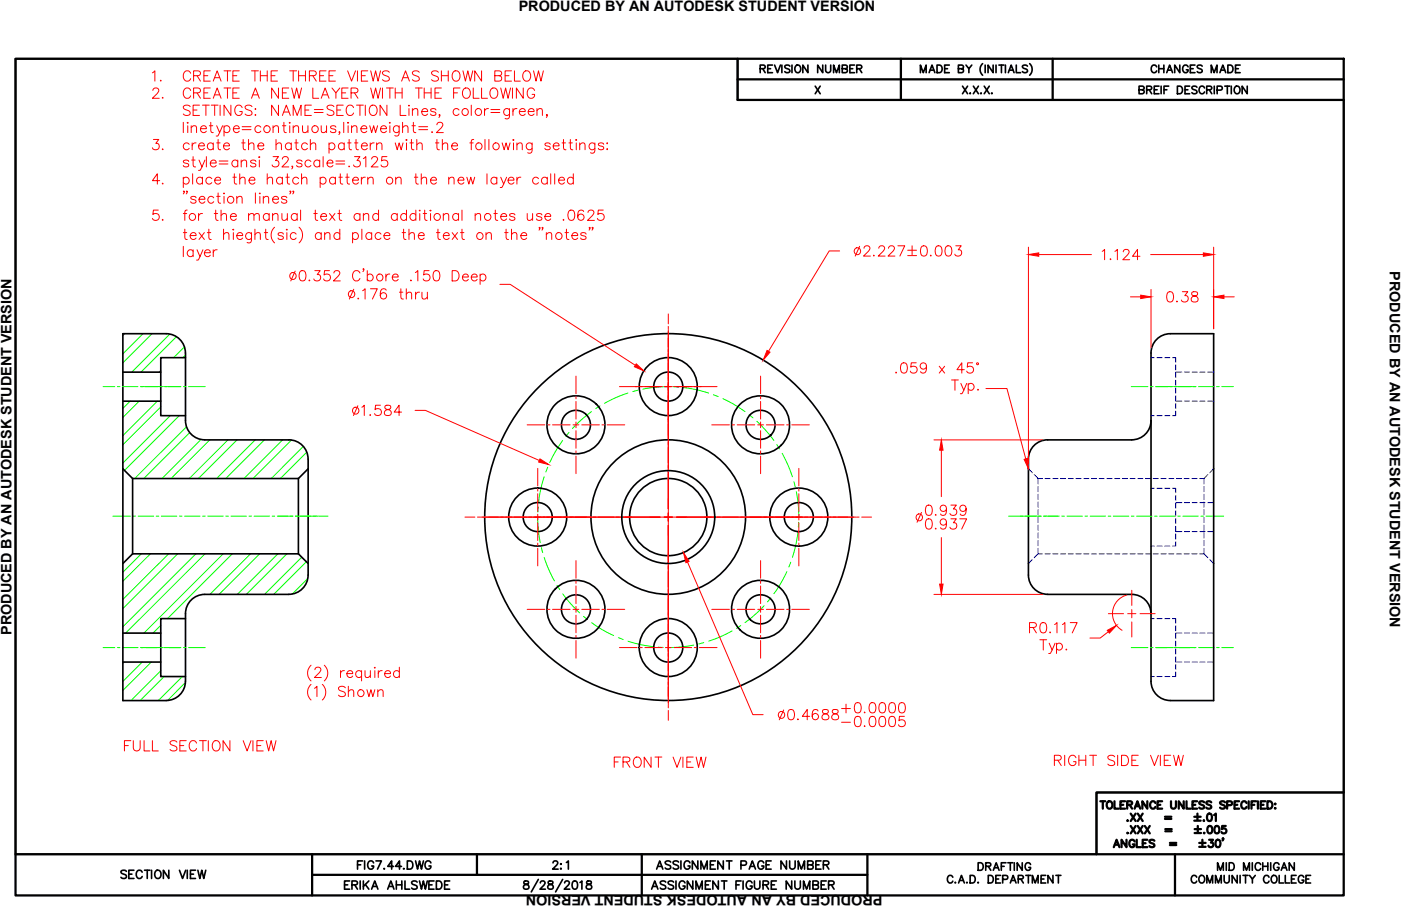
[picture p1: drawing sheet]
<svg xmlns="http://www.w3.org/2000/svg" width="432mm" height="279mm" viewBox="0 0 432 279" stroke-linecap="round" stroke-linejoin="round" font-family="sans-serif">
<defs><g id="words">
<g font-size="6.6" fill="#f00">
<text x="37.4" y="232.8">FULL SECTION VIEW</text>
<text x="188.4" y="237.8">FRONT VIEW</text>
<text x="324.2" y="237.4">RIGHT SIDE VIEW</text>
</g>
<g font-size="5.7">
<text x="233.5" y="23.6">REVISION NUMBER</text>
<text x="353.8" y="23.6">CHANGES MADE</text>
<text x="109.4" y="269.2">FIG7.44.DWG</text>
<text x="169.3" y="269.2">2:1</text>
<text x="201.4" y="269.2">ASSIGNMENT PAGE NUMBER</text>
<text x="36.3" y="272">SECTION VIEW</text>
<text x="105.5" y="275.5">ERIKA AHLSWEDE</text>
<text x="200" y="275.5">ASSIGNMENT FIGURE NUMBER</text>
</g>
<g font-size="5.3">
<text x="350.3" y="30">BREIF DESCRIPTION</text>
<text x="300.6" y="269.5">DRAFTING</text>
<text x="374.3" y="269.5">MID MICHIGAN</text>
<text x="291" y="273.4">C.A.D. DEPARTMENT</text>
<text x="366.2" y="273.4">COMMUNITY COLLEGE</text>
</g>
<g font-size="4.4">
<text x="159.9" y="3.5">PRODUCED BY AN AUTODESK STUDENT VERSION</text>
<text x="428.3" y="83.7" transform="rotate(90 428.3 83.7)">PRODUCED BY AN AUTODESK STUDENT VERSION</text>
<text x="3.5" y="195.8" transform="rotate(-90 3.5 195.8)">PRODUCED BY AN AUTODESK STUDENT VERSION</text>
<text x="272" y="275.9" transform="rotate(180 272 275.9)">PRODUCED BY AN AUTODESK STUDENT VERSION</text>
</g>
</g></defs>
<!-- layer: OBJECT LINES -->
<g fill="none" stroke="#000" stroke-width=".51">
<path d="M4.8 18.1h222.5v12.7h186.8v213.6h-76.2v19h-333.1zM302.9 19.6a2.41 2.41 0 0 0 0 3.6M317.4 19.6a2.46 2.46 0 0 1 0 3.6M251.2 26.6l1.6 2.3M252.8 26.6l-1.6 2.3M283.7 22.4v-2.3l.9 2.3 .9-2.3v2.3M286.4 22.4l.9-2.3 .8 2.3M286.7 21.6h1.1M288.8 20.1h.8a1.25 1.25 0 0 1 .8 1.1 1.25 1.25 0 0 1-.8 1.2h-.8zM291.1 21.2h.9M292.6 20.1h-1.5v2.3h1.5M295.4 21.2l1.3-.1 .2-.4-.2-.5-1.3-.1v2.3h1l.5-.4a.59 .59 0 0 0-.5-.8"/>
<path d="M296.7 26.6l1.5 2.3M297.7 20.1l.9 1.1 .9-1.1M298.2 26.6l-1.5 2.3M298.6 21.2v1.2M299 28.7v.2l.1-.1M300 26.6l1.6 2.3M301.6 26.6l-1.6 2.3M302.3 28.7v.2l.2-.1M303.3 26.6l1.6 2.3M303.6 20.1v2.3M304.9 26.6l-1.6 2.3M305.7 28.7l-.1 .1h.2"/>
<path d="M306.1 20.1v2.3l-1.6-2.3v2.3M307 20.1v2.3M307.9 20.1h1.5M308.7 20.1v2.3M309.9 20.1v2.3M310.8 22.4l.9-2.3 .8 2.3M311.1 21.6h1.1M313.2 20.1v2.3h1.4M316.7 20.4a.89 .89 0 0 0-1.6 .2l.5 .5 .8 .3 .3 .7a1.02 1.02 0 0 1-1.6 0M37.9 114.8h11.7M57.2 110.3h-7.6v17.9h7.6M356.5 104.7a5.9 5.9 0 0 1 4.2-1.8h13.4v113.1h-13.4a5.9 5.9 0 0 1-5.9-5.9v-101.3a5.9 5.9 0 0 1 1.7-4.1z"/>
<path d="M37.9 123.7h11.7M63.1 135.6a5.9 5.9 0 0 1-5.9-5.9v-20.9a5.9 5.9 0 0 0-6-5.9h-13.3v41.7l3 3M63.1 135.7h25.9M89 135.6a5.9 5.9 0 0 1 6 6M322.9 135.6a5.9 5.9 0 0 0-5.9 6M322.9 135.7h25.9M354.8 129.7a5.9 5.9 0 0 1-6 5.9M37.9 144.6v29.2M40.9 147.6h51.1M40.9 147.6v23.2M92 147.6v23.2M95 141.6v3l-3 3"/>
<path d="M95 144.6v29.2M317 141.6v35.7a5.9 5.9 0 0 0 5.9 6h25.9a5.9 5.9 0 0 1 6 5.9M40.9 170.8l-3 3v42.2h13.3a6 6 0 0 0 6-5.9v-20.9a5.9 5.9 0 0 1 5.9-5.9h25.9a5.9 5.9 0 0 0 6-6M40.9 170.8h51.1M92 170.8l3 3v3.6M37.9 195.2h11.7M57.2 190.8h-7.6v17.8h7.6M37.9 204.2h11.7M161.6 271.8a.53 .53 0 0 0 .2 .8 .9 .9 0 0 1 1 .4 .9 .9 0 0 1 0 1.1l-.9 .1a.72 .72 0 0 1-.6-.8 .72 .72 0 0 1 .8-.6l.4-.2a.51 .51 0 0 0 .3-.8zM165.9 271.2l-2.2 3.9M166.5 272.3l.5-.6 .9 .2a.77 .77 0 0 1-.3 1.1l-1.2 1.2h1.7M169.1 271.8a.51 .51 0 0 0 .2 .8 .91 .91 0 0 1 1 .4 .91 .91 0 0 1 0 1.1l-.9 .1a.72 .72 0 0 1-.6-.8 .72 .72 0 0 1 .7-.6l.5-.2a.53 .53 0 0 0 .3-.8z"/>
<path d="M173.4 271.2l-2.2 3.9M174 272.3l.5-.6h.5l.5 .5-.4 .8-1.2 1.2h1.7M176.7 271.8a.82 .82 0 0 1 1.2 .4 1.28 1.28 0 0 1-.8 2 1.58 1.58 0 0 1-.4-2.4zM178.8 272.2l.5-.5v2.5M180.9 271.8a.51 .51 0 0 0 .3 .8 .91 .91 0 0 1 1 .4 .91 .91 0 0 1-.1 1.1l-.8 .1a.72 .72 0 0 1-.7-.8 .72 .72 0 0 1 .8-.6l.5-.2a.53 .53 0 0 0 .2-.8z"/>
<circle cx="206" cy="119.2" r="8.9"/>
<circle cx="206" cy="119.2" r="4.5"/>
<circle cx="177.5" cy="131" r="8.9"/>
<circle cx="177.5" cy="131" r="4.5"/>
<circle cx="234.4" cy="131" r="8.9"/>
<circle cx="234.4" cy="131" r="4.5"/>
<circle cx="165.7" cy="159.5" r="8.9"/>
<circle cx="165.7" cy="159.5" r="4.5"/>
<circle cx="206" cy="159.5" r="56.6"/>
<circle cx="206" cy="159.5" r="23.8"/>
<circle cx="206" cy="159.5" r="14.3"/>
<circle cx="206" cy="159.5" r="11.9"/>
<circle cx="246.2" cy="159.5" r="8.9"/>
<circle cx="246.2" cy="159.5" r="4.5"/>
<circle cx="177.5" cy="187.9" r="4.5"/>
<circle cx="177.5" cy="187.9" r="8.9"/>
<circle cx="206" cy="199.7" r="4.5"/>
<circle cx="206" cy="199.7" r="8.9"/>
<circle cx="234.4" cy="187.9" r="4.5"/>
<circle cx="234.4" cy="187.9" r="8.9"/>
</g>
<!-- layer: CENTERLINE -->
<g fill="none" stroke="#0f0" stroke-width=".31">
<path d="M31.8 119.2h3.6M36.2 119.2h.8M37.8 119.2h4.7M43.3 119.2h6.9M50.5 119.2h5.3M56.5 119.2h.8M58.1 119.2h5.2M206 119.3l-3.3 .1-4.6 .6M207.5 119.3l1.6 .1M210.7 119.5l3.1 .5 4.6 1.2M348.7 119.2h5.1M354.6 119.2h.8"/>
<path d="M356.2 119.2h5.3M361.7 119.2h6.9M369.4 119.2h4.8M375 119.2h.8M376.6 119.2h3.6M173.4 135.8l-2.2 3.4-1.8 3.4M175.4 133.4l-1 1.2M182.3 126.9l-2.9 2.4-3 2.9M184.9 125.2l-1.3 .8M193.5 121.2l-3.3 1.2-3.9 2M196.6 120.4l-1.5 .4M219.9 121.7l1.5 .6"/>
<path d="M222.8 122.9l3 1.6 3.8 2.4M230.9 127.9l1.2 1M233.3 129.9l2.5 2.6 2.7 3.3M239.4 137.1l.9 1.4M241.1 139.8l1.7 3.5 1.4 3.7M34.8 159.2h5.4M41 159.2h.8M42.6 159.2h4.8M48.2 159.2h.8M49.7 159.2h4.8M55.3 159.2h.8M56.9 159.2h4.8"/>
<path d="M62.4 159.2h.8M64 159.2h4.8M69.6 159.2h.8M71.2 159.2h4.7M76.7 159.2h.8M78.3 159.2h4.8M83.9 159.2h.8M85.5 159.2h4.8M91 159.2h7.1M98.2 159.2h2.9M165.7 159.5l.3 4.6 .5 3.2M165.9 156.3l-.1 1.6"/>
<path d="M167.7 147l-1.1 4.2-.6 3.5M168.8 144.1l-.6 1.5M244.7 148.5l.4 1.6M245.4 151.6l.6 4.2 .2 3.7M310.9 159.2h2.8M313.9 159.2h7M321.6 159.2h4.9M327.3 159.2h.8M328.8 159.2h4.8M334.4 159.2h.8M336 159.2h4.8M341.5 159.2h.8"/>
<path d="M343.1 159.2h4.8M348.7 159.2h.8M350.3 159.2h4.7M355.8 159.2h.8M357.4 159.2h4.8M363 159.2h.8M364.6 159.2h4.7M370.1 159.2h.8M371.7 159.2h5.5M166.9 168.9l.4 1.5M167.7 171.9l1.1 2.9 2.1 4.3M242.5 176.3l-1.3 2.6-2.7 4.2"/>
<path d="M243.7 173.4l-.6 1.5M245.9 164.2l-.7 4.4-1 3.3M246.2 161l-.1 1.6M31.8 199.7h3.6M36.2 199.7h.8M37.8 199.7h4.7M43.3 199.7h6.9M50.5 199.7h5.3M56.5 199.7h.8M58.1 199.7h5.2M171.7 180.5l.8 1.3M173.4 183.1l2.1 2.6 3.2 3.3"/>
<path d="M179.9 190.1l1.2 1M182.3 192l3 2 3.8 2M190.6 196.6l1.5 .6M193.5 197.7l3.8 1.1 4 .6M202.8 199.6l1.6 .1M213.8 198.9l-3.7 .6-4.1 .2M216.9 198.2l-1.5 .4M225.6 194.6l-3.1 1.6-4.1 1.5M228.3 192.9l-1.3 .9M235.5 186.8l-2.2 2.2-3.7 3M237.6 184.4l-1 1.2M348.7 199.7h5.1"/>
<path d="M354.6 199.7h.8M356.2 199.7h5.3M361.7 199.7h6.9M369.4 199.7h4.8M375 199.7h.8M376.6 199.7h3.6"/>
</g>
<!-- layer: DIMENSIONS -->
<g fill="none" stroke="#f00" stroke-width=".31">
<path d="M206 96.8v3.1M177.5 116v5.4M190.9 119.2h5.5M197.2 119.2h.8M198.8 119.2h5.4M205.1 119.2h1.8M206 100.6v.9M206 102.2v26.2M207.8 119.2h5.4M214 119.2h.8M215.6 119.2h5.4M234.4 116v5.4"/>
<path d="M162.5 131h5.4M168.7 131h.8M170.3 131h5.4M176.6 131h1.8M177.5 122.2v.8M177.5 123.8v5.4M177.5 130.1v1.8M177.5 132.8v5.4M177.5 139v.8M179.3 131h5.4M185.5 131h.8M187.1 131h5.5"/>
<path d="M206 128.8v6.8M206 136.4v.8M206 138v4.7M219.4 131h5.4M225.6 131h.8M227.2 131h5.4M233.5 131h1.8M234.4 122.2v.8M234.4 123.8v5.4M234.4 130.1v1.8M234.4 132.8v5.4M234.4 139v.8"/>
<path d="M236.2 131h5.4M242.4 131h.8M244 131h5.4M143.3 159.5h3.1M147.2 159.5h.8M148.7 159.5h26.2M165.7 144.4v5.5M165.7 150.7v.7M165.7 152.3v5.4M165.7 158.6v1.8M175.3 159.5h6.8M177.5 140.6v5.5"/>
<path d="M182.9 159.5h.8M184.5 159.5h4.7M190 159.5h.8M191.6 159.5h28.7M206 143.5v.8M206 145.1v28.7M221.1 159.5h.8M222.7 159.5h4.8M228.3 159.5h.8M229.8 159.5h6.8M234.4 140.6v5.5M237 159.5h26.2"/>
<path d="M246.2 144.4v5.5M246.2 150.7v.7M246.2 152.3v5.4M246.2 158.6v1.8M264 159.5h.8M265.6 159.5h3M165.7 161.3v5.4M165.7 167.5v.8M165.7 169.1v5.4M177.5 172.9v5.4M177.5 179.1v.8M206 174.6v.8"/>
<path d="M206 176.2v4.8M211.9 173.3l20.1 47.1h3.2M234.4 172.9v5.4M234.4 179.1v.8M246.2 161.3v5.4M246.2 167.5v.8M246.2 169.1v5.4M162.5 187.9h5.4M168.7 187.9h.8M170.3 187.9h5.4M176.6 187.9h1.8M177.5 180.7v5.4"/>
<path d="M177.5 187v1.8M177.5 189.7v5.5M177.5 195.9v.8M177.5 197.5v5.5M179.3 187.9h5.4M185.5 187.9h.8M187.1 187.9h5.5M190.9 199.7h5.5M197.2 199.7h.8M198.8 199.7h5.4M205.1 199.7h1.8M206 181.8v.8"/>
<path d="M206 183.4v6.7M206 190.5v26.2M207.8 199.7h5.4M214 199.7h.8M215.6 199.7h5.4M219.4 187.9h5.4M225.6 187.9h.8M227.2 187.9h5.4M233.5 187.9h1.8M234.4 180.7v5.4M234.4 187v1.8M234.4 189.7v5.5"/>
<path d="M234.4 195.9v.8M234.4 197.5v5.5M236.2 187.9h5.4M242.4 187.9h.8M244 187.9h5.4M206 217.5v.8M206 219.1v3M241.5 218.9l-1.3 3.1M243.2 218.9a1.02 1.02 0 0 1 1.5 .5 2.5 2.5 0 0 1-.3 2.4 1.03 1.03 0 0 1-1.5-.4 2.71 2.71 0 0 1 .3-2.5zM252.1 219.3a.92 .92 0 0 0-1.3-.4 2.51 2.51 0 0 0 0 2.9 .99 .99 0 0 0 1.4-.4 .99 .99 0 0 0-.7-1.4 .99 .99 0 0 0-1.2 .9M253.6 218.9a.64 .64 0 0 0 .3 1.1 1.35 1.35 0 0 1 1.6 1.4 1.11 1.11 0 0 1-1.3 .6 1.11 1.11 0 0 1-.9-1.1 1.86 1.86 0 0 1 1.8-1l.2-.6a1.17 1.17 0 0 0-1.7-.4zM256.7 218.9a.64 .64 0 0 0 .3 1.1 1.32 1.32 0 0 1 1.5 1.4 1.11 1.11 0 0 1-1.3 .6 1.11 1.11 0 0 1-.9-1.1 1.94 1.94 0 0 1 1.9-1l.1-.6a1.17 1.17 0 0 0-1.6-.4z"/>
<path d="M259.4 218.5h2.7M260.8 217.1v2.8M263.8 216.8a1.04 1.04 0 0 1 1.5 .5 2.66 2.66 0 0 1-.3 2.4 1.05 1.05 0 0 1-1.5-.4 2.71 2.71 0 0 1 .3-2.5zM266.5 219.6l-.2 .1h.3M268.3 216.8a1.02 1.02 0 0 1 1.5 .5 2.66 2.66 0 0 1-.3 2.4 1.05 1.05 0 0 1-1.5-.4 2.63 2.63 0 0 1 .3-2.5zM271.3 216.8a1.02 1.02 0 0 1 1.5 .5 2.66 2.66 0 0 1-.3 2.4 1.05 1.05 0 0 1-1.5-.4 2.63 2.63 0 0 1 .3-2.5zM274.3 216.8a1.04 1.04 0 0 1 1.6 .5 2.66 2.66 0 0 1-.3 2.4 1.05 1.05 0 0 1-1.6-.4 2.71 2.71 0 0 1 .3-2.5zM277.4 216.8a1.04 1.04 0 0 1 1.5 .5 2.58 2.58 0 0 1-.3 2.4 1.04 1.04 0 0 1-1.5-.4 2.71 2.71 0 0 1 .3-2.5zM245.9 221.7l-.1 .1h.3M249.6 220.9h-2.3l1.5-2.1v3.2M259.4 222.7h2.7M263.8 221.1a1.04 1.04 0 0 1 1.5 .4 2.66 2.66 0 0 1-.3 2.4 1.05 1.05 0 0 1-1.5-.4 2.71 2.71 0 0 1 .3-2.4z"/>
<path d="M266.5 223.8l-.2 .1h.3M268.3 221.1a1.02 1.02 0 0 1 1.5 .4 2.66 2.66 0 0 1-.3 2.4 1.05 1.05 0 0 1-1.5-.4 2.63 2.63 0 0 1 .3-2.4zM271.3 221.1a1.02 1.02 0 0 1 1.5 .4 2.66 2.66 0 0 1-.3 2.4 1.05 1.05 0 0 1-1.5-.4 2.63 2.63 0 0 1 .3-2.4zM274.3 221.1a1.04 1.04 0 0 1 1.6 .4 2.66 2.66 0 0 1-.3 2.4 1.05 1.05 0 0 1-1.6-.4 2.71 2.71 0 0 1 .3-2.4zM278.7 220.9h-1.5l-.1 1.4a1.12 1.12 0 0 1 1.7 0 1.12 1.12 0 0 1-.2 1.6 1.12 1.12 0 0 1-1.7-.4"/>
<circle cx="240.9" cy="220.4" r="1.05"/>
</g>
<!-- layer: HIDDEN -->
<g fill="none" stroke="#00f" stroke-width=".31">
<path d="M354.8 110.3h1M356.6 110.3h1.6M359 110.3h1.6M361.4 110.3h1v1.4M362.4 112.5v1.6M362.4 114.9v1.6M362.4 117.3v1.6M362.4 119.6v1.6M362.4 114.8h1.9M365 114.8h1.6M367.4 114.8h1.6M369.8 114.8h1.6"/>
<path d="M372.2 114.8h1.9M354.8 128.2h1M356.6 128.2h1.6M359 128.2h1.6M362.4 126.8v1.4h-1M362.4 122v1.6M362.4 124.4v1.6M362.4 123.7h1.9M365 123.7h1.6M367.4 123.7h1.6M369.8 123.7h1.6M372.2 123.7h1.9"/>
<path d="M317 144.6l1.2 1.2M318.7 146.3l1.3 1.3M320 147.6h1.3M320 147.6v1.6M320 150.1v1.5M320 152.4v1.6M320 154.8v1.6M320 157.2v1.6M320 159.6v1.6M322.1 147.6h1.6M324.5 147.6h1.6M326.9 147.6h1.5"/>
<path d="M329.2 147.6h1.6M331.6 147.6h1.6M334 147.6h1.6M336.4 147.6h1.6M338.8 147.6h1.6M341.1 147.6h1.6M343.5 147.6h1.6M345.9 147.6h1.6M348.3 147.6h1.6M350.7 147.6h1.6M353.1 147.6h1.5M354.8 150.6h1"/>
<path d="M355.4 147.6h1.6M356.6 150.6h1.6M357.8 147.6h1.6M359 150.6h1.6M360.2 147.6h1.6M361.4 150.6h1v1.4M362.4 152.8v1.5M362.4 155.1v1.6M362.4 157.5v1.6M362.4 159.9v1.6M362.4 155h1.9M362.6 147.6h1.6"/>
<path d="M365 147.6h1.5M365 155h1.6M367.3 147.6h1.6M367.4 155h1.6M369.7 147.6h1.4M369.8 155h1.6M371.1 147.6v1.6M371.1 150.1v1.5M371.1 152.4v1.6M371.1 154.8v1.6M371.1 157.2v1.6M371.1 159.6v1.6"/>
<path d="M372.2 155h1.9M372.3 146.3l-1.2 1.3M374.1 144.6l-1.2 1.2M318.2 172.6l-1.2 1.2M320 170.8h1.3M320 170.8l-1.3 1.2M320 161.9v1.6M320 164.3v1.6M320 166.7v1.6M320 169.1v1.7M322.1 170.8h1.6M324.5 170.8h1.6"/>
<path d="M326.9 170.8h1.5M329.2 170.8h1.6M331.6 170.8h1.6M334 170.8h1.6M336.4 170.8h1.6M338.8 170.8h1.6M341.1 170.8h1.6M343.5 170.8h1.6M345.9 170.8h1.6M348.3 170.8h1.6M350.7 170.8h1.6M353.1 170.8h1.5"/>
<path d="M354.8 168.4h1M355.4 170.8h1.6M356.6 168.4h1.6M357.8 170.8h1.6M359 168.4h1.6M360.2 170.8h1.6M362.4 167v1.4h-1M362.4 162.3v1.6M362.4 164.7v1.5M362.4 163.9h1.9M362.6 170.8h1.6M365 170.8h1.5"/>
<path d="M365 163.9h1.6M367.3 170.8h1.6M367.4 163.9h1.6M369.7 170.8h1.4M369.8 163.9h1.6M371.1 170.8l1.2 1.2M371.1 161.9v1.6M371.1 164.3v1.6M371.1 166.7v1.6M371.1 169.1v1.7M372.2 163.9h1.9M372.9 172.6l1.2 1.2"/>
<path d="M354.8 190.8h1M356.6 190.8h1.6M359 190.8h1.6M361.4 190.8h1v1.4M362.4 193v1.5M362.4 195.3v1.6M362.4 197.7v1.6M362.4 195.2h1.9M365 195.2h1.6M367.4 195.2h1.6M369.8 195.2h1.6M372.2 195.2h1.9"/>
<path d="M354.8 208.6h1M356.6 208.6h1.6M359 208.6h1.6M362.4 207.2v1.4h-1M362.4 200.1v1.6M362.4 202.5v1.6M362.4 204.9v1.6M362.4 204.2h1.9M365 204.2h1.6M367.4 204.2h1.6M369.8 204.2h1.6M372.2 204.2h1.9"/>
</g>
<!-- layer: SECTION LINES -->
<g fill="none" stroke="#0f0" stroke-width=".31">
<path d="M38.5 102.9l-.6 .6M44.1 102.9l-6.2 6.2M46.9 102.9l-9 9M49.6 114.3l-.6 .5M52.4 103l-11.8 11.8M54.4 103.8l-11 11M56.9 107l-3.4 3.3M57.2 109.5l-.9 .8M40.1 123.7l-2.2 2.2M42.9 123.7l-5 5.1M48.5 123.7l-10.6 10.7M49.6 125.5l-11.7 11.7"/>
<path d="M52.5 128.2l-14.6 14.6M55.3 128.2l-16.9 16.9M57.5 131.6l-16 16M58.5 133.4l-14.2 14.2M62 135.5l-12.1 12.1M64.6 135.7l-11.9 11.9M70.3 135.7l-12 11.9M73.1 135.7l-11.9 11.9M78.7 135.7l-11.9 11.9M81.5 135.7l-11.9 11.9M87.1 135.7l-11.9 11.9M89.9 135.7l-11.9 11.9"/>
<path d="M93.5 137.7l-9.9 9.9M94.6 139.4l-8.2 8.2M43.5 170.8l-5.6 5.7M46.4 170.8l-8.5 8.5M52 170.8l-14.1 14.1M54.8 170.8l-16.9 16.9M60.4 170.8l-22.5 22.5M63.2 170.8l-24.5 24.4M68.8 170.8l-24.5 24.4M71.6 170.8l-20 20M77.2 170.8l-12.5 12.5M80 170.8l-12.5 12.5"/>
<path d="M85.6 170.8l-12.5 12.5M88.4 170.8l-12.5 12.5M93 171.8l-11.5 11.5M94.4 173.2l-10.1 10.1M94.9 178.4l-4.9 4.8M49.6 192.8l-2.4 2.4M38.2 204.2l-.3 .3M43.8 204.2l-5.9 5.9M46.6 204.2l-8.7 8.7M49.6 206.9l-9.2 9.1M50.6 208.6l-7.4 7.4M56.2 208.6l-7.4 7.4"/>
<path d="M57.2 210.5l-5.6 5.5"/>
</g>
<!-- layer: NOTES -->
<g fill="none" stroke="#f00" stroke-width=".31">
<path d="M47 22.5l.7-.7v3.2M47.1 27.9l.2-.5 .4-.3h.6l.5 .3a1.02 1.02 0 0 1-.3 1.4l-1.5 1.5h2.1M49.6 24.7v.3l.1-.1M50.1 30v.3l.2-.1M56.5 37.7v3.2M57.7 37.9h.3zM57.9 38.8v2.1M58.6 32.9a1.2 1.2 0 0 0-1.1-.5 1.2 1.2 0 0 0-1 .8l.3 .4 1.2 .5a.77 .77 0 0 1 .6 .6 .77 .77 0 0 1-.3 .8 1.49 1.49 0 0 1-1.8-.3M58.8 22.6a1.16 1.16 0 0 0-1.4-.8 1.16 1.16 0 0 0-.9 1.3 1.4 1.4 0 0 0 .3 1.5 1.4 1.4 0 0 0 1.5 .3l.5-.6M58.8 27.9a1.16 1.16 0 0 0-1.4-.8 1.16 1.16 0 0 0-.9 1.2 1.4 1.4 0 0 0 .3 1.6 1.4 1.4 0 0 0 1.5 .3l.5-.7M58.9 39.4l.8-.6 .7 .1 .2 2M58.9 38.8v2.1"/>
<path d="M59.5 33.9h1.2M59.7 23.3l1.8-.1a.74 .74 0 0 0 0-1.2l-1.8-.2v3.2M59.7 28.6l1.8-.1a.74 .74 0 0 0 0-1.2l-1.8-.2v3.2M60.7 23.3l1.1 1.7M60.7 28.6l1.1 1.7M61.5 32.4h-2v3.2h2M61.8 39.7h1.8a.98 .98 0 0 0-1.4-.8 .98 .98 0 0 0-.3 1.5 .98 .98 0 0 0 1.7 0M62.4 32.4h2.1M62.8 23.3h1.3M62.8 28.6h1.3M63.5 32.4v3.2M64.5 38.8h1.1"/>
<path d="M64.8 21.8h-2v3.2h2M64.8 27.1h-2v3.2h2M65 37.7v2.6l.1 .4 .6 .2M65.1 32.4h2.1M65.7 25l1.2-3.2 1.2 3.2M65.7 30.3l1.2-3.2 1.2 3.2M66.2 24h1.5M66.2 29.3h1.5M66.2 32.4v3.2M66.8 38.8l.9 2.1 .9-2.1M67.8 32.4v3.2M69 39.2a1.02 1.02 0 0 1 1.5-.1 1.02 1.02 0 0 1 0 1.5 1.02 1.02 0 0 1-1.5-.2"/>
<path d="M69 21.8h2.2M69 27.1h2.2M69 38.8v3.2M70.1 21.8v3.2M70.1 27.1v3.2M71.2 32.4v3.2l-2.2-3.2v3.2M71.8 23.3h1.2M71.8 28.6h1.2M71.9 39.7h1.8a.98 .98 0 0 0-1.3-.8 .98 .98 0 0 0-.3 1.5 .98 .98 0 0 0 1.6 0M73.7 21.8h-1.9v3.2h1.9M73.7 27.1h-1.9v3.2h1.9M74.6 33.2a1.16 1.16 0 0 0-1.3-.8 1.16 1.16 0 0 0-.9 1.2 1.4 1.4 0 0 0 .3 1.5 1.4 1.4 0 0 0 1.5 .4l.4-.7v-.4h-.7"/>
<path d="M74.6 39.1h2.8M74.6 40h2.8M77.5 30.3l1.2-3.2 1.2 3.2M77.5 21.8h2.1M77.7 32.9a1.2 1.2 0 0 0-1.2-.5 1.2 1.2 0 0 0-1 .8l.4 .4 1.2 .5a.77 .77 0 0 1 .5 .6 .77 .77 0 0 1-.2 .8 1.49 1.49 0 0 1-1.9-.3M78 29.3h1.5M78.6 21.8v3.2M78.7 33.5v.3zM78.7 35.3v.3zM80.2 23.3h2.2M80.2 21.8v3.2M80.4 39.2a1.02 1.02 0 0 0-1.5-.1 1.02 1.02 0 0 0 0 1.5 1.02 1.02 0 0 0 1.5-.2"/>
<path d="M82.4 21.8v3.2M83.6 23.3h1.2M84.2 39.4l.7-.6 .8 .1 .1 2M84.2 38.8v2.1M85.5 21.8h-1.9v3.2h1.9M85.8 27.1v3.2l-2.1-3.2v3.2M85.8 32.4v3.2l-2.1-3.2v3.2M87 35.6l1.2-3.2 1.3 3.2M87 28.6h1.2M87 38.8h1.1M87.5 37.7v2.6l.2 .4 .5 .2M87.5 34.5h1.5"/>
<path d="M89 27.1h-2v3.2h2M89.2 37.9h.3zM89.3 21.8h2.1M89.3 38.8v2.1M89.9 27.1l.8 3.2 .7-3.2 .8 3.2 .7-3.2M90.4 35.6v-3.2l1.2 3.2 1.2-3.2v3.2M90.4 39.4l.7-.6 .8 .1 .1 2M90.4 21.8v3.2M90.4 38.8v2.1M92 23.3h2.1M92 21.8v3.2M93.2 38.8l.2 1.9 .7 .2 .8-.6"/>
<path d="M94 33.9h1.2M94.1 21.8v3.2M94.9 38.8v2.1M95.4 23.3l1.8-.1a.74 .74 0 0 0 0-1.2l-1.8-.2v3.2M96 32.4h-2v3.2h2M96.4 27.1v3.2h1.8M96.4 23.3l1.1 1.7M96.9 33.8h2.7M96.9 34.7h2.7M98.5 23.3h1.2M99 30.3l1.2-3.2 1.2 3.2M99 38.8l.1 1.9 .8 .2 .7-.6"/>
<path d="M99.4 29.3h1.5M100.5 21.8h-2v3.2h2M100.6 38.8v2.1M101.4 23.3h1.2M102.3 27.1l1.2 1.5 1.2-1.5M102.9 32.9a1.2 1.2 0 0 0-1.1-.5 1.2 1.2 0 0 0-1 .8l.3 .4 1.2 .5a.77 .77 0 0 1 .6 .6 .77 .77 0 0 1-.3 .8 1.49 1.49 0 0 1-1.8-.3M103.4 21.8h-2v3.2h2M103.5 39.2a.98 .98 0 0 0-1.6 0l.1 .3 1.4 .5 .1 .4a.98 .98 0 0 1-1.6 0M103.5 28.6v1.7M103.8 33.9h1.2M105.3 28.6h1.3M105.8 32.4h-2v3.2h2"/>
<path d="M105.9 37.7v3.2M107.1 21.8l1.3 3.2 1.2-3.2M107.3 27.1h-2v3.2h2M107.3 37.7l.2 .2-.2 .1zM107.3 38.8v2.1M108.2 28.6l1.8-.1a.74 .74 0 0 0 0-1.2l-1.8-.2v3.2M108.4 39.4l.7-.6 .8 .1 .1 2M108.4 38.8v2.1M109 33.2a1.16 1.16 0 0 0-1.4-.8 1.16 1.16 0 0 0-.9 1.2 1.39 1.39 0 0 0 .3 1.6 1.39 1.39 0 0 0 1.5 .3l.5-.7M109.3 28.6l1 1.7M109.9 32.4h2.1M110.2 21.8v3.2"/>
<path d="M110.9 32.4v3.2M111.2 39.7h1.9a.98 .98 0 0 0-1.4-.8 .98 .98 0 0 0-.3 1.5 .98 .98 0 0 0 1.7 0M111.4 23.3h1.2M112.6 32.4v3.2M113.3 21.8h-1.9v3.2h1.9M114 38.8l.6 2.1 .6-2.1 .6 2.1 .6-2.1M114.1 32.9a1.18 1.18 0 0 1 1.4-.4 1.18 1.18 0 0 1 .7 1.1 1.39 1.39 0 0 1-.3 1.6 1.39 1.39 0 0 1-1.5 .3 2.01 2.01 0 0 1-.3-2.6zM114.3 21.8l.7 3.2 .8-3.2 .7 3.2 .8-3.2M114.3 27.1l.7 3.2 .8-3.2 .7 3.2 .8-3.2M117.3 39.7h1.8a.98 .98 0 0 0-1.4-.8 .98 .98 0 0 0-.3 1.5 .98 .98 0 0 0 1.7 0M117.9 27.1v3.2M119.1 27.1h2.1"/>
<path d="M119.3 32.4v3.2l-2.2-3.2v3.2M120 22.3a1.2 1.2 0 0 0-1.2-.5 1.2 1.2 0 0 0-.9 .8l.3 .5 1.2 .4a.77 .77 0 0 1 .6 .6 .77 .77 0 0 1-.3 .8 1.49 1.49 0 0 1-1.8-.3M120 37.9h.3zM120.2 27.1v3.2M120.2 38.8v2.1M121.8 28.6h2.1M121.8 27.1v3.2M123 38.8l-.1 2.9a.86 .86 0 0 1-1.2 .1M123 39.2a1.01 1.01 0 0 0-1.5-.1 1.01 1.01 0 0 0 0 1.5 1.01 1.01 0 0 0 1.5-.2M123.3 32.4v3.2h1.8M123.8 25l1.2-3.2 1.2 3.2M123.9 27.1v3.2"/>
<path d="M124.1 39.4l.7-.6 .8 .1 .2 2M124.1 37.7v3.2M124.2 24h1.6M126 32.4v.3zM126 33.5v2.1M127 38.8h1M127.1 34.1l.8-.6 .7 .1 .2 2M127.1 33.5v2.1M127.4 37.7v2.6l.2 .4 .6 .2M128 27.1h2.1M129.1 27.1v3.2M129.1 39.1h2.7"/>
<path d="M129.1 40h2.7M129.2 22.3a1.2 1.2 0 0 0-1.1-.5 1.2 1.2 0 0 0-1 .8l.3 .5 1.2 .4a.77 .77 0 0 1 .6 .6 .77 .77 0 0 1-.3 .8 1.49 1.49 0 0 1-1.8-.3M130 34.4h1.8a.98 .98 0 0 0-1.4-.8 .98 .98 0 0 0-.3 1.6 .98 .98 0 0 0 1.7 0M130.7 28.6h2.2M130.7 27.1v3.2M132.9 27.1v3.2M134.1 28.6h1.2M134.4 33.9a.98 .98 0 0 0-1.7 0l.2 .3 1.3 .5 .2 .5a.98 .98 0 0 1-1.7 0M134.7 38.5l.1-.5a1.02 1.02 0 0 1 1.5 0 1.02 1.02 0 0 1-.3 1.4l-1.5 1.5h2.1M135.1 22.3a1.19 1.19 0 0 0-1.1-.5 1.19 1.19 0 0 0-1 .8l.3 .5 1.2 .4a.76 .76 0 0 1 .6 .6 .76 .76 0 0 1-.3 .8 1.45 1.45 0 0 1-1.8-.3M135.6 35.5h-.3h.3l-.3 .7M136 27.1h-1.9v3.2h1.9"/>
<path d="M136 23.3h2.2M136 21.8v3.2M138.2 21.8v3.2M139.7 22.3a1.18 1.18 0 0 1 1.3-.4 1.18 1.18 0 0 1 .8 1.2 1.39 1.39 0 0 1-.3 1.5 1.39 1.39 0 0 1-1.5 .3 2.01 2.01 0 0 1-.3-2.6zM139.8 28.6h1.2M141.5 33.9a1.02 1.02 0 0 0-1.5-.1 1.02 1.02 0 0 0 0 1.5 1.02 1.02 0 0 0 1.5-.1M141.8 27.1h-2v3.2M142.7 21.8l.7 3.2 .8-3.2 .7 3.2 .8-3.2M142.8 27.6a1.18 1.18 0 0 1 1.4-.4 1.18 1.18 0 0 1 .7 1.1 1.39 1.39 0 0 1-.2 1.6 1.39 1.39 0 0 1-1.6 .3 2.01 2.01 0 0 1-.3-2.6zM145.2 32.4v3.2M145.9 27.1v3.2h1.8M148.4 21.8v3.2l-2.1-3.2v3.2"/>
<path d="M148.4 27.1v3.2h1.8M149.3 33.5v2.1M150.5 33.5a1.03 1.03 0 0 0-1.2 .9M151.3 27.6a1.18 1.18 0 0 1 1.3-.4 1.18 1.18 0 0 1 .8 1.1 1.39 1.39 0 0 1-.3 1.6 1.39 1.39 0 0 1-1.5 .3 2.01 2.01 0 0 1-.3-2.6zM151.3 33.8h2.7M151.3 34.7h2.7M152.5 23.3l1.8-.1a.74 .74 0 0 0 0-1.2l-1.8-.2v3.2l1.8-.1a.85 .85 0 0 0 .3-1 .85 .85 0 0 0-.7-.6M154.3 27.1l.8 3.2 .7-3.2 .8 3.2 .8-3.2M155.7 23.3h1.2M157 33.5l-.1 2.9a.86 .86 0 0 1-1.2 .1M157 33.9a1.01 1.01 0 0 0-1.4-.1 1.01 1.01 0 0 0 0 1.5 1.01 1.01 0 0 0 1.4-.1M157.6 21.8h-1.9v3.2h1.9"/>
<path d="M157.9 27.1v3.2M158.1 33.5v2.1M158.6 21.8v3.2h1.8M159.3 33.5a1.04 1.04 0 0 0-1.2 .9M160.1 34.4h1.8a.98 .98 0 0 0-1.4-.8 .98 .98 0 0 0-.3 1.6 .98 .98 0 0 0 1.7 0M161.3 27.1v3.2l-2.1-3.2v3.2M161.4 22.3a1.18 1.18 0 0 1 1.4-.4 1.18 1.18 0 0 1 .8 1.2 1.4 1.4 0 0 1-.4 1.5 1.4 1.4 0 0 1-1.5 .3 1.95 1.95 0 0 1-.3-2.6zM162.8 34.4h1.8a.98 .98 0 0 0-1.4-.8 .98 .98 0 0 0-.3 1.6 .98 .98 0 0 0 1.7 0M164.4 21.8l.8 3.2 .8-3.2 .7 3.2 .8-3.2M164.8 27.9a1.16 1.16 0 0 0-1.4-.8 1.16 1.16 0 0 0-.9 1.2 1.38 1.38 0 0 0 .3 1.6 1.38 1.38 0 0 0 1.5 .3l.5-.7v-.4h-.8M165.5 34.1l.8-.6 .7 .1 .2 2M165.5 33.5v2.1"/>
<path d="M168.7 35.5h-.3h.3l-.3 .7M47.3 43h1.6l-.9 1.2a1.06 1.06 0 0 1 1 1.5 1.06 1.06 0 0 1-1.7 .3l-.3-.4M49.2 55.7h-2.2l1.5-2.1v3.2M50.1 45.9v.3l.2-.2M50.1 56.5v.3l.2-.2M56.5 55.1a1.02 1.02 0 0 1 1.5-.1 1.02 1.02 0 0 1 0 1.5 1.02 1.02 0 0 1-1.5-.2M56.5 54.7v3.1M56.8 59h-.3h.3l-.3 .8M57.7 59h-.3h.3l-.3 .8M58.2 49.8a.98 .98 0 0 0-1.7 0l.1 .3 1.4 .5 .2 .4a.98 .98 0 0 1-1.7 0M58.3 44.5a1.02 1.02 0 0 0-1.5-.1 1.02 1.02 0 0 0 0 1.5 1.02 1.02 0 0 0 1.5-.2M59.1 49.4h1"/>
<path d="M59.2 44.1v2.1M59.4 53.6v3.2M59.5 48.3v2.6l.2 .4 .6 .2M60.4 44.1a1.01 1.01 0 0 0-1.2 .9M61.2 45h1.8a.98 .98 0 0 0-1.4-.8 .98 .98 0 0 0-.3 1.5 .96 .96 0 0 0 1.7 0M61.3 49.4l1 2.1 .9-2.1M62.3 51.5l-.5 .9-.6 .1M62.4 55.1a1.02 1.02 0 0 0-1.5-.1 1.02 1.02 0 0 0 0 1.5 1.02 1.02 0 0 0 1.5-.2M62.4 54.7v2.1M63.6 48.3v3.2M64.8 50.3h1.8a.98 .98 0 0 0-1.4-.9 .98 .98 0 0 0-.2 1.6 .98 .98 0 0 0 1.6 0M65.3 55.1a1.02 1.02 0 0 0-1.5-.1 1.02 1.02 0 0 0 0 1.5 1.02 1.02 0 0 0 1.5-.2"/>
<path d="M65.7 44.5a1.02 1.02 0 0 0-1.5-.1 1.02 1.02 0 0 0 0 1.5 1.02 1.02 0 0 0 1.5-.2M65.7 44.1v2.1M66.2 55.6h1.8a.98 .98 0 0 0-1.4-.9 .98 .98 0 0 0-.3 1.6 .96 .96 0 0 0 1.7 0M66.8 44.1h1M67.2 43v2.6l.2 .4 .6 .2M67.2 59.5v2.6l.2 .4 .6 .2M67.5 49.7h2.8M67.5 50.6h2.8M67.7 40.9l-.6 1.1h-.5M68.9 45h1.8a.98 .98 0 0 0-1.4-.8 .98 .98 0 0 0-.3 1.5 .98 .98 0 0 0 1.7 0M68.9 59.6h.3zM71.8 54.7h1"/>
<path d="M72.2 53.6v2.6l.2 .4 .6 .2M73.3 49.8a1.02 1.02 0 0 0-1.5-.1 1.02 1.02 0 0 0 0 1.5 1.02 1.02 0 0 0 1.5-.2M73.3 49.4v2.1M73.9 55.3l.7-.6 .8 .1 .1 2M73.9 53.6v3.2M74.3 50l.8-.6 .8 .1 .1 2M74.3 49.4v2.1M74.5 44.1h1M75 43v2.6l.1 .4 .6 .2M76.6 44.7l.8-.6 .7 .1 .2 2M76.6 43v3.2M76.8 55.6h1.8a.98 .98 0 0 0-1.4-.9 .98 .98 0 0 0-.3 1.6 .96 .96 0 0 0 1.7 0"/>
<path d="M78.7 59.5v3.2M78.9 49.8a.96 .96 0 0 0-1.7 0 1.65 1.65 0 0 0 1.5 .8l.2 .4a.96 .96 0 0 1-1.7 0M79.5 45h1.8a.98 .98 0 0 0-1.4-.8 .98 .98 0 0 0-.3 1.5 .98 .98 0 0 0 1.7 0M79.9 48.3l.2 .2-.2 .1zM79.9 59.6h.3zM79.9 49.4v2.1M82.4 55.3l.7-.6 .8 .1 .1 2M82.4 53.6v3.2M84.2 48.3h1.6l-.9 1.2a1.07 1.07 0 0 1 1 1.5 1.07 1.07 0 0 1-1.7 .3l-.3-.4M85.1 44.7l.7-.6 .8 .1 .1 2M85.1 43v3.2M87 49.1l.2-.5a1.02 1.02 0 0 1 1.5 0 1.02 1.02 0 0 1-.3 1.4l-1.5 1.5h2.1"/>
<path d="M87 55.1a1.02 1.02 0 0 0-1.5-.1 1.02 1.02 0 0 0 0 1.5 1.02 1.02 0 0 0 1.5-.2M87 54.7v2.1M88.1 54.7h1.1M88.6 53.6v2.6l.1 .4 .6 .2M89.6 59h-.3h.3l-.3 .8M89.8 44.5a1.02 1.02 0 0 0-1.5-.1 1.02 1.02 0 0 0 0 1.5 1.02 1.02 0 0 0 1.5-.2M89.8 44.1v2.1M90.2 51.3h-.3h.3l-.3 .8M90.5 59h-.3h.3l-.3 .8M90.8 44.1h1.1M91.3 43v2.6l.1 .4 .6 .2M92 55.1a1.02 1.02 0 0 0-1.5-.1 1.02 1.02 0 0 0 0 1.5 1.02 1.02 0 0 0 1.5-.2"/>
<path d="M92.9 55.3l.8-.6 .7 .1 .2 2M92.9 53.6v3.2M93.1 49.8a.98 .98 0 0 0-1.7 0l.2 .3 1.3 .5 .2 .4a.98 .98 0 0 1-1.7 0M94.8 44.5a1.02 1.02 0 0 0-1.5-.1 1.02 1.02 0 0 0 0 1.5 1.02 1.02 0 0 0 1.5-.2M95.7 44.7l.7-.6 .8 .1 .1 2M95.7 43v3.2M95.8 49.8a1.02 1.02 0 0 0-1.5-.1 1.02 1.02 0 0 0 0 1.5 1.02 1.02 0 0 0 1.5-.2M98.5 49.8a1.02 1.02 0 0 0-1.5-.1 1.02 1.02 0 0 0 0 1.5 1.02 1.02 0 0 0 1.5-.2M98.5 49.4v2.1M98.7 55.1a1.02 1.02 0 0 1 1.5-.1 1.02 1.02 0 0 1 0 1.5 1.02 1.02 0 0 1-1.5-.2M98.7 54.7v3.1M99.6 48.3v3.2"/>
<path d="M100.8 50.3h1.8a.98 .98 0 0 0-1.4-.9 .98 .98 0 0 0-.3 1.6 .98 .98 0 0 0 1.7 0M101.4 44.5a1.02 1.02 0 0 1 1.5-.1 1.02 1.02 0 0 1 0 1.5 1.02 1.02 0 0 1-1.5-.2M101.4 44.1v3.1M103.4 55.1a1.02 1.02 0 0 0-1.5-.1 1.02 1.02 0 0 0 0 1.5 1.02 1.02 0 0 0 1.5-.2M103.4 54.7v2.1M103.5 49.7h2.7M103.5 50.6h2.7M104.4 54.7h1.1M104.7 40.7h-.3h.3l-.3 .8M104.9 53.6v2.6l.1 .4 .6 .2M106.1 44.5a1.01 1.01 0 0 0-1.5-.1 1.01 1.01 0 0 0 0 1.5 1.01 1.01 0 0 0 1.5-.2M106.1 44.1v2.1"/>
<path d="M106.6 54.7h1M107 53.6v2.6l.1 .4 .7 .2M107.1 44.1h1.1M107.6 43v2.6l.2 .4 .6 .2M107.6 51.2v.3l.2-.2M108.7 55.6h1.8a.98 .98 0 0 0-1.4-.9 .98 .98 0 0 0-.3 1.6 .96 .96 0 0 0 1.7 0M109.3 48.3h1.6l-.9 1.2a1.07 1.07 0 0 1 1 1.5 1.07 1.07 0 0 1-1.7 .3l-.3-.4M109.3 44.1h1M109.7 43v2.6l.2 .4 .6 .2M111.4 45h1.8a.98 .98 0 0 0-1.4-.8 .98 .98 0 0 0-.3 1.5 .98 .98 0 0 0 1.7 0M111.4 54.7v2.1M112 48.9l.8-.6v3.2"/>
<path d="M112.6 54.7a1.03 1.03 0 0 0-1.2 .9M113.3 55.3l.8-.6 .8 .1 .1 2M113.3 54.7v2.1M114.1 44.1v2.1M114.6 49.1l.1-.5a1.02 1.02 0 0 1 1.5 0 1.02 1.02 0 0 1-.3 1.4l-1.5 1.5h2.1M115.3 44.1a1.01 1.01 0 0 0-1.2 .9M116.1 44.7l.7-.6 .8 .1 .1 2M116.1 44.1v2.1M119.3 48.3h-1.6l-.1 1.4a1.12 1.12 0 0 1 1.7-.1 1.12 1.12 0 0 1-.2 1.7 1.12 1.12 0 0 1-1.7-.4M121.8 44.1l.6 2.1 .6-2.1 .6 2.1 .6-2.1M122 55.3l.7-.6 .8 .1 .1 2M122 54.7v2.1"/>
<path d="M125.1 43.2h.4zM125.3 44.1v2.1M126.3 44.1h1.1M126.8 43v2.6l.2 .4 .6 .2M127.7 54.7h1.1M128.2 53.6v2.6l.1 .4 .6 .2M128.5 44.7l.7-.6 .8 .1 .1 2M128.5 43v3.2M129.8 55.3l.8-.6 .7 .1 .2 2M129.8 53.6v3.2M132.7 55.6h1.8a.98 .98 0 0 0-1.4-.9 .98 .98 0 0 0-.2 1.6 .96 .96 0 0 0 1.6 0M133.2 40.6l-.2 .1h.3"/>
<path d="M134.2 44.1h1.1M134.7 43v2.6l.1 .4 .6 .2M136.3 44.7l.8-.6 .7 .1 .2 2M136.3 43v3.2M138.3 55.3l.7-.6 .8 .1 .2 2M138.3 54.7v2.1M139.2 45h1.8a.98 .98 0 0 0-1.4-.8 .98 .98 0 0 0-.2 1.5 .96 .96 0 0 0 1.6 0M141.2 55.6h1.8a.98 .98 0 0 0-1.4-.9 .98 .98 0 0 0-.3 1.6 .96 .96 0 0 0 1.7 0M143.9 54.7l.6 2.1 .6-2.1 .6 2.1 .6-2.1M144.8 44.1h1.1M146 43l-.6 .2-.2 .4v2.6M149.5 43v3.2"/>
<path d="M150.1 53.6v3.2M150.7 43v3.2M153.1 55.1a1.02 1.02 0 0 0-1.5-.1 1.02 1.02 0 0 0 0 1.5 1.02 1.02 0 0 0 1.5-.2M153.1 54.7v2.1M154.3 54.7l.9 2.1 .9-2.1M154.8 44.1l.6 2.1 .6-2.1 .6 2.1 .6-2.1M155.2 56.8l-.4 .9-.6 .1M156.6 55.6h1.8a.98 .98 0 0 0-1.4-.9 .98 .98 0 0 0-.3 1.6 .98 .98 0 0 0 1.7 0M158.1 43.2h.3zM158.3 44.1v2.1M159.3 44.7l.8-.6 .7 .1 .2 2M159.3 44.1v2.1"/>
<path d="M159.3 54.7v2.1M160.5 54.7a1.01 1.01 0 0 0-1.2 .9M164 44.1l-.1 2.8a.88 .88 0 0 1-1.3 .2M164 44.5a1.02 1.02 0 0 0-1.5-.1 1.02 1.02 0 0 0 0 1.5 1.02 1.02 0 0 0 1.5-.2M166 55.1a1.02 1.02 0 0 0-1.5-.1 1.02 1.02 0 0 0 0 1.5 1.02 1.02 0 0 0 1.5-.2M168.7 55.1a1.01 1.01 0 0 0-1.5-.1 1.01 1.01 0 0 0 0 1.5 1.01 1.01 0 0 0 1.5-.2M168.7 54.7v2.1M169.6 44.5a.96 .96 0 0 0-1.7 0 1.65 1.65 0 0 0 1.5 .8l.2 .4a.96 .96 0 0 1-1.7 0M169.7 53.6v3.2M170.5 45h1.8a.98 .98 0 0 0-1.4-.8 .98 .98 0 0 0-.3 1.5 .98 .98 0 0 0 1.7 0M171 53.6v3.2M172.2 55.6h1.8a.98 .98 0 0 0-1.4-.9 .98 .98 0 0 0-.3 1.6 .96 .96 0 0 0 1.7 0"/>
<path d="M173.2 44.1h1.1M173.7 43v2.6l.1 .4 .6 .2M175.3 44.1h1.1M175.8 43v2.6l.1 .4 .7 .2M176.7 55.1a1.02 1.02 0 0 0-1.5-.1 1.02 1.02 0 0 0 0 1.5 1.02 1.02 0 0 0 1.5-.2M176.7 53.6v3.2M177.6 43v.3zM177.6 44.1v2.1M178.7 44.7l.7-.6 .8 .1 .1 2M178.7 44.1v2.1M183.3 44.1l-.1 2.8a.86 .86 0 0 1-1.2 .2M183.3 44.5a1.01 1.01 0 0 0-1.4-.1 1.01 1.01 0 0 0 0 1.5 1.01 1.01 0 0 0 1.4-.2"/>
<path d="M186.1 44.5a.98 .98 0 0 0-1.7 0l.2 .3 1.3 .5 .2 .4a.98 .98 0 0 1-1.7 0M187 44.2h.3zM187 46h.3zM48.8 64.8h-1.5l-.2 1.3a1.12 1.12 0 0 1 1.7 0 1.12 1.12 0 0 1-.2 1.7 1.12 1.12 0 0 1-1.6-.4M50.1 67.6v.4l.2-.2M56.5 76v3.1M56.5 65.8h1.1M56.5 71.7h1.1M57 70.7v2.6l.1 .4 .6 .2M57.7 64.8l-.6 .1-.1 .5v2.6M58.6 72.6h1.8a.98 .98 0 0 0-1.4-.8 .98 .98 0 0 0-.2 1.6 .98 .98 0 0 0 1.6 0M59.5 77.5a1.02 1.02 0 0 0-1.5-.2 1.02 1.02 0 0 0 0 1.5 1.02 1.02 0 0 0 1.5-.1"/>
<path d="M59.5 77v2.1M60.4 61a.98 .98 0 0 0-1.6 0l.4 .4 1.1 .4 .1 .4a.96 .96 0 0 1-1.6 0M60.7 77l.9 2.1 .9-2.1M61.2 65.8v2.2M61.3 61.4h1.9a.98 .98 0 0 0-1.4-.8 .98 .98 0 0 0-.3 1.6 .96 .96 0 0 0 1.7 0M61.3 71.7l1.7 2.2M61.6 79.1l-.6 1.1h-.4M62.4 65.8a1.01 1.01 0 0 0-1.2 .9M63 77.9h1.8a.98 .98 0 0 0-1.4-.8 .98 .98 0 0 0-.2 1.6 .96 .96 0 0 0 1.6 0M63 71.7l-1.7 2.2M63.9 71.7h1.1M64.4 70.7v2.6l.1 .4 .6 .2"/>
<path d="M65.7 77v2.1M65.9 61a1.02 1.02 0 0 0-1.5-.1 1.02 1.02 0 0 0 0 1.5 1.02 1.02 0 0 0 1.5-.2M66 65.8h1.1M66.5 64.8v2.6l.1 .4 .6 .2M66.8 60.6h1M66.9 77a1.01 1.01 0 0 0-1.2 .9M68.1 66.4l.8-.6 .8 .2 .1 2M68.1 64.8v3.2M68.9 72.3l.8-.6 .7 .2 .2 2M68.9 70.7v3.2M69 60.6v2.1M71 66.7h1.8a.98 .98 0 0 0-1.3-.8 .98 .98 0 0 0-.3 1.6 .96 .96 0 0 0 1.6 0"/>
<path d="M71.8 70.8h.3zM71.9 71.7v2.2M73 61.2l.7-.6 .8 .1 .1 2M73 72.6h1.8a.98 .98 0 0 0-1.4-.8 .98 .98 0 0 0-.3 1.6 .98 .98 0 0 0 1.7 0M73 60.6v2.1M76.6 66.4l.8-.6 .7 .2 .2 2M76.6 65.8v2.2M77.5 71.7l-.1 2.9a.86 .86 0 0 1-1.2 .2M77.5 72.2a1.02 1.02 0 0 0-1.5-.2 1.02 1.02 0 0 0 0 1.6 1.02 1.02 0 0 0 1.5-.2M78.3 66.4l.7-.6 .8 .2 .1 2M78.6 72.3l.7-.6 .8 .2 .1 2M78.6 70.7v3.2"/>
<path d="M80.1 60.6v2.1M81.2 61.2l.7-.6 .8 .1 .1 2M81.2 60.6v2.1M81.4 71.7h1.1M81.9 70.7v2.6l.1 .4 .7 .2M83 66.3a1.01 1.01 0 0 0-1.5-.1 1.01 1.01 0 0 0 0 1.4 1.01 1.01 0 0 0 1.5-.1M83 65.8v2.2M84 61.4h1.8a.98 .98 0 0 0-1.3-.8 .98 .98 0 0 0-.3 1.6 .96 .96 0 0 0 1.6 0M84 66.4l.8-.6 .7 .2 .2 2M84 65.8v2.2M84.6 70.1a3.3 3.3 0 0 0 0 4.8M86.9 65.8l.1 2 .8 .2 .8-.6"/>
<path d="M87.4 72.2a.96 .96 0 0 0-1.7 0l.4 .4 1.1 .3 .2 .5a.98 .98 0 0 1-1.7 0M88.2 70.8h.4zM88.4 61a.98 .98 0 0 0-1.7 0l.2 .3 1.3 .5 .2 .4a.96 .96 0 0 1-1.7 0M88.4 71.7v2.2M88.6 65.8v2.2M91.3 72.2a1.01 1.01 0 0 0-1.5-.1 1.01 1.01 0 0 0 0 1.4 1.01 1.01 0 0 0 1.5-.1M91.6 66.3a1.02 1.02 0 0 0-1.5-.2 1.02 1.02 0 0 0 0 1.6 1.02 1.02 0 0 0 1.5-.2M91.6 65.8v2.2M92.2 70.1a3.3 3.3 0 0 1 0 4.8M92.6 64.8v3.2M96.7 65.8h1.1M97.2 64.8v2.6l.1 .4 .6 .2"/>
<path d="M98.8 66.7h1.8a.97 .97 0 0 0-1.3-.8 .97 .97 0 0 0-.3 1.6 .94 .94 0 0 0 1.6 0M99 72.2a1.02 1.02 0 0 0-1.5-.2 1.02 1.02 0 0 0 0 1.6 1.02 1.02 0 0 0 1.5-.2M99 71.7v2.2M100.1 72.3l.7-.6 .8 .2 .1 2M100.1 71.7v2.2M101.6 65.8l1.6 2.2M103.2 65.8l-1.6 2.2M104.1 65.8h1.1M104.6 64.8v2.6l.1 .4 .6 .2M104.7 72.2a1.02 1.02 0 0 0-1.5-.2 1.02 1.02 0 0 0 0 1.6 1.02 1.02 0 0 0 1.5-.2M104.7 70.7v3.2M108.7 72.2a1.01 1.01 0 0 1 1.5-.1 1.01 1.01 0 0 1 0 1.4 1.01 1.01 0 0 1-1.5-.1"/>
<path d="M108.7 71.7v3.2M110.9 66.3a1.02 1.02 0 0 0-1.5-.2 1.02 1.02 0 0 0 0 1.6 1.02 1.02 0 0 0 1.5-.2M110.9 65.8v2.2M111.5 70.7v3.2M112 66.4l.8-.6 .7 .2 .1 2M112 65.8v2.2M114.6 72.2a1.01 1.01 0 0 0-1.5-.1 1.01 1.01 0 0 0 0 1.4 1.01 1.01 0 0 0 1.5-.1M114.6 71.7v2.2M116.7 66.3a1.01 1.01 0 0 0-1.5-.1 1.01 1.01 0 0 0 0 1.4 1.01 1.01 0 0 0 1.5-.1M116.7 64.8v3.2M117.4 72.2a1.02 1.02 0 0 0-1.5-.2 1.02 1.02 0 0 0 0 1.6 1.02 1.02 0 0 0 1.5-.2M118.3 72.6h1.9a.98 .98 0 0 0-1.4-.8 .98 .98 0 0 0-.3 1.6 .98 .98 0 0 0 1.7 0"/>
<path d="M122.4 66.3a1.02 1.02 0 0 0-1.5-.2 1.02 1.02 0 0 0 0 1.6 1.02 1.02 0 0 0 1.5-.2M122.4 65.8v2.2M123.9 71.7h1.1M124.4 70.7v2.6l.1 .4 .6 .2M125.3 66.3a1.01 1.01 0 0 0-1.5-.1 1.01 1.01 0 0 0 0 1.4 1.01 1.01 0 0 0 1.5-.1M125.3 64.8v3.2M126 72.3l.8-.6 .8 .2 .1 2M126 70.7v3.2M128.2 66.3a1.02 1.02 0 0 0-1.5-.2 1.02 1.02 0 0 0 0 1.6 1.02 1.02 0 0 0 1.5-.2M128.2 64.8v3.2M128.9 72.6h1.8a.98 .98 0 0 0-1.3-.8 .98 .98 0 0 0-.3 1.6 .98 .98 0 0 0 1.6 0M129.2 64.9h.3z"/>
<path d="M129.4 65.8v2.2M130.4 65.8h1.1M130.9 64.8v2.6l.1 .4 .6 .2M132.7 64.8l.2 .1-.2 .2zM132.7 65.8v2.2M134.5 71.7h1.1M135 70.7v2.6l.1 .4 .6 .2M136.6 66.4l.8-.6 .8 .2 .1 2M136.6 72.6h1.9a.98 .98 0 0 0-1.4-.8 .98 .98 0 0 0-.3 1.6 .98 .98 0 0 0 1.7 0M136.6 65.8v2.2M139.4 71.7l1.6 2.2M141 71.7l-1.6 2.2"/>
<path d="M141.3 66.3a1.02 1.02 0 0 0-1.5-.2 1.02 1.02 0 0 0 0 1.6 1.02 1.02 0 0 0 1.5-.2M141.3 65.8v2.2M141.9 71.7h1.1M142.4 70.7v2.6l.1 .4 .6 .2M142.4 64.8v3.2M146.5 66.4l.7-.6 .8 .2 .1 2M146.5 65.8v2.2M149.8 72.3l.7-.6 .8 .2 .1 2M149.8 71.7v2.2M152.2 65.8h1.1M152.7 64.8v2.6l.1 .4 .6 .2M154.3 66.7h1.8a.98 .98 0 0 0-1.3-.8 .98 .98 0 0 0-.3 1.6 .96 .96 0 0 0 1.6 0"/>
<path d="M155.5 71.7h1.1M156 70.7v2.6l.1 .4 .6 .2M157.6 72.3l.8-.6 .8 .2 .1 2M157.6 70.7v3.2M158.7 66.3a.98 .98 0 0 0-1.7 0l.2 .3 1.4 .5 .1 .4a.96 .96 0 0 1-1.7 0M160.5 72.6h1.8a.98 .98 0 0 0-1.4-.8 .98 .98 0 0 0-.2 1.6 .96 .96 0 0 0 1.6 0M162.5 65.8l.1 2 .8 .2 .7-.6M164.1 65.8v2.2M166.4 70.2h-.3h.3l-.3 .8M167 66.3a.98 .98 0 0 0-1.6 0l.1 .3 1.4 .5 .1 .4a.96 .96 0 0 1-1.6 0M167.3 70.2h-.3h.3l-.3 .8M167.9 66.7h1.8a.97 .97 0 0 0-1.3-.8 .97 .97 0 0 0-.3 1.6 .94 .94 0 0 0 1.6 0"/>
<path d="M168.4 72.3l.7-.6 .8 .2 .2 2M168.4 71.7v2.2M173.7 67.6v.4l.1-.2M174.1 71.7h1.1M174.6 70.7v2.6l.1 .4 .6 .2M175.5 64.9a1.03 1.03 0 0 1 1.5 .5 2.66 2.66 0 0 1-.3 2.4 .99 .99 0 0 1-1.5-.4 2.5 2.5 0 0 1 .3-2.5zM176.3 72.6h1.8a.98 .98 0 0 0-1.4-.8 .98 .98 0 0 0-.3 1.6 .96 .96 0 0 0 1.7 0M179.9 65.2a.92 .92 0 0 0-.9-.4 .92 .92 0 0 0-.8 .6 1.86 1.86 0 0 0 .8 2.6 .99 .99 0 0 0 1-.9 .99 .99 0 0 0-.9-1.1 .99 .99 0 0 0-1 .9M180.6 72.2a.96 .96 0 0 0-1.6 0l.1 .3 1.4 .4 .1 .5a.98 .98 0 0 1-1.6 0M181.2 65.5l.2-.4a1.02 1.02 0 0 1 1.5 0 .99 .99 0 0 1-.3 1.3l-1.5 1.6h2.1M181.8 70.2h-.3h.3l-.3 .8M182.8 70.2h-.4h.4l-.4 .8"/>
<path d="M185.9 64.8h-1.5l-.1 1.3a1.12 1.12 0 0 1 1.7 0 1.12 1.12 0 0 1-.3 1.7 1.12 1.12 0 0 1-1.6-.4M258.8 77.4h-3.2l-18.7 31M264.9 76l-1.3 3M266.3 76.6l.1-.5 .5-.3 .9 .2a.73 .73 0 0 1 .2 1l-1.9 2h2.2M269.3 78.7v.3l.2-.2M270.8 76.6l.2-.5 .4-.3 1 .2a.73 .73 0 0 1 .1 1l-1.8 2h2.1M273.9 76.6l.6-.8 .9 .2a.73 .73 0 0 1 .1 1l-1.8 2h2.1M276.7 75.8h2.1l-1.5 3.2M279.8 77.2h2.7M279.8 78.8h2.7M281.1 75.8v2.7M284.1 76a1.02 1.02 0 0 1 1.6 .4 2.58 2.58 0 0 1-.4 2.4 1.04 1.04 0 0 1-1.5-.4 2.66 2.66 0 0 1 .3-2.4z"/>
<path d="M286.9 78.7v.3l.1-.2M288.7 76a1.02 1.02 0 0 1 1.5 .4 2.66 2.66 0 0 1-.3 2.4 1.05 1.05 0 0 1-1.5-.4 2.66 2.66 0 0 1 .3-2.4zM291.7 76a1.02 1.02 0 0 1 1.5 .4 2.58 2.58 0 0 1-.3 2.4 1.04 1.04 0 0 1-1.5-.4 2.66 2.66 0 0 1 .3-2.4zM294.6 75.8h1.6l-.9 1.2a1.02 1.02 0 0 1 1.1 1.2 1.02 1.02 0 0 1-1.4 .8l-.4-.2-.3-.4M317 76.2v66.8M320.1 78.5h16.3M339.7 77.5l.7-.6v3.2M342.3 79.8v.3l.1-.2M343.6 77.5l.8-.6v3.2M346.2 77.7l.2-.5 .4-.3 .9 .2a.73 .73 0 0 1 .2 1l-1.8 2h2.1M351.3 79h-2.2l1.5-2.1v3.2M354.6 78.5h16.3"/>
<path d="M374.1 76.2v25.2M91 83.6l-1.4 3M92.6 83.6a1.05 1.05 0 0 1 1.5 .5 2.71 2.71 0 0 1-.2 2.4 1.04 1.04 0 0 1-1.6-.5 2.66 2.66 0 0 1 .3-2.4zM95.4 86.3l-.2 .2h.3M97 83.5h1.7l-.9 1.2a1.06 1.06 0 0 1 .9 1.4 1.06 1.06 0 0 1-1.7 .4l-.3-.5M101.6 83.5h-1.6l-.1 1.3a1.12 1.12 0 0 1 1.7 0 1.12 1.12 0 0 1-.2 1.7 1.12 1.12 0 0 1-1.7-.5M102.9 84.2l.2-.4a1.02 1.02 0 0 1 1.5 0 .97 .97 0 0 1-.3 1.3l-1.5 1.5h2.1M109 89.2l-1.3 3M110.4 91.9l-.1 .2h.3M110.9 84.2a1.17 1.17 0 0 0-1.3-.7 1.17 1.17 0 0 0-.9 1.2 1.39 1.39 0 0 0 .3 1.5 1.39 1.39 0 0 0 1.5 .3l.4-.6M111.8 89.7l.7-.7v3.2M112.1 83h-.3h.3l-.3 .8"/>
<path d="M113.2 85a1.01 1.01 0 0 1 1.5-.2 1.01 1.01 0 0 1 0 1.5 1.01 1.01 0 0 1-1.5-.1M113.2 83.5v3.1M114.2 89h2.1l-1.5 3.2M118.9 84.5v2.1M119 89.5a.94 .94 0 0 0-1.3-.3 2.41 2.41 0 0 0 0 2.9 .99 .99 0 0 0 1.4-.5 .99 .99 0 0 0-.7-1.3 .99 .99 0 0 0-1.2 .9M120.1 84.5a1.03 1.03 0 0 0-1.2 .9M120.9 85.4h1.8a.98 .98 0 0 0-1.3-.8 .98 .98 0 0 0-.3 1.6 .96 .96 0 0 0 1.6 0M123.1 90.1h1.1M123.5 89v2.6l.2 .5 .6 .1M125.2 90.7l.8-.6 .7 .2 .2 1.9M125.2 89v3.2M126.7 86.3l-.2 .2h.3"/>
<path d="M128 84.1l.8-.6v3.1M128.1 90.1v2.1M129.3 90.1a1.04 1.04 0 0 0-1.2 .9M130 90.1l.2 2 .8 .1 .7-.6M131.7 90.1v2.1M132.2 83.5h-1.5l-.1 1.3a1.12 1.12 0 0 1 1.7 0 1.12 1.12 0 0 1-.2 1.7 1.12 1.12 0 0 1-1.7-.5M133.9 83.6a1.05 1.05 0 0 1 1.5 .5 2.71 2.71 0 0 1-.3 2.4 1.04 1.04 0 0 1-1.5-.5 2.66 2.66 0 0 1 .3-2.4zM139.4 83.5h1a1.69 1.69 0 0 1 1.1 1.5 1.69 1.69 0 0 1-1.1 1.6h-1zM142.5 85.4h1.8a.97 .97 0 0 0-1.3-.8 .97 .97 0 0 0-.3 1.6 .94 .94 0 0 0 1.6 0M145.2 85.4h1.9a.98 .98 0 0 0-1.4-.8 .98 .98 0 0 0-.3 1.6 .96 .96 0 0 0 1.7 0M148 85a1 1 0 0 1 1.5-.2 1 1 0 0 1 0 1.5 1 1 0 0 1-1.5-.1M148 84.5v3.2"/>
<path d="M154.1 87.7h3.1l38.6 24.9M348.4 91.5h3.2M354.8 89.3v18M360 90.1a1.04 1.04 0 0 1 1.5 .5 2.58 2.58 0 0 1-.3 2.4 1.02 1.02 0 0 1-1.5-.5 2.66 2.66 0 0 1 .3-2.4zM362.8 92.8v.3l.1-.1M364.4 90h1.7l-.9 1.2a1.07 1.07 0 0 1 .9 1.4 1.07 1.07 0 0 1-1.7 .4l-.3-.5M367.4 90.1a.64 .64 0 0 0 .3 1.1 1.18 1.18 0 0 1 1.3 .4 1.18 1.18 0 0 1 .1 1.2 1.14 1.14 0 0 1-1.2 .3 1.14 1.14 0 0 1-.8-1 1.78 1.78 0 0 1 1.9-1.1l.1-.6a1.23 1.23 0 0 0-1.7-.3zM377.2 91.5h3.2M195.7 119.2h7.7M204.7 119.2h2.5M206 101.6v55.3M208.5 119.2h7.7"/>
<path d="M276.2 114.7l-.2 .2h.3M278 112a1.04 1.04 0 0 1 1.5 .5 2.71 2.71 0 0 1-.3 2.4 1.04 1.04 0 0 1-1.5-.5 2.58 2.58 0 0 1 .3-2.4zM282.4 111.9h-1.5l-.2 1.3a1.12 1.12 0 0 1 1.7 0 1.12 1.12 0 0 1-.2 1.7 1.12 1.12 0 0 1-1.6-.5M285.6 112.9a.99 .99 0 0 1-1.4 .9 .99 .99 0 0 1-.4-1.6 .99 .99 0 0 1 1.6 .1 2.86 2.86 0 0 1-.3 2.6 .93 .93 0 0 1-1.4-.3M289.5 112.9l1.6 2.2M291.1 112.9l-1.6 2.2M293.3 117.2h2.1M294.3 117.2v3.2M296.1 118.2l1 2.2 .8-2.2M297.2 114h-2.3l1.5-2.1v3.2M298.4 118.7a1.01 1.01 0 0 1 1.5-.2 1.01 1.01 0 0 1 0 1.5 1.01 1.01 0 0 1-1.5-.1M298.4 118.2v3.2"/>
<path d="M299.8 111.9h-1.5l-.2 1.3a1.12 1.12 0 0 1 1.7 0 1.12 1.12 0 0 1-.2 1.7 1.12 1.12 0 0 1-1.7-.5M303.9 119.8h6.4l5.8 21.7M110.3 125.1l-1.4 3M111.5 125.6l.8-.6v3.1M114.1 127.8l-.2 .2h.3M117.3 125h-1.5l-.2 1.3a1.12 1.12 0 0 1 1.7 0 1.12 1.12 0 0 1-.2 1.7 1.12 1.12 0 0 1-1.7-.4M118.8 125.1a.64 .64 0 0 0 .3 1.1 1.32 1.32 0 0 1 1.5 1.4 1.06 1.06 0 0 1-1.4 .5 1.06 1.06 0 0 1-.6-1.3l1.4-.6a.64 .64 0 0 0 .3-1.1zM123.8 127.1h-2.3l1.5-2.1v3.1M127.9 126.6h3.2l35.1 15.4M287.8 135.7h33.6M290.1 138.8v14.4M297.1 120.4l-.7 1h-.4"/>
<path d="M301.4 120l-.1 .2h.3M148.1 159.5h55.3M204.7 159.5h2.5M206 158.2v2.5M208.5 159.5h55.3M284 158l-1.4 3.1M285.7 155.9a1.04 1.04 0 0 1 1.5 .5 2.58 2.58 0 0 1-.3 2.4 1.04 1.04 0 0 1-1.5-.5 2.69 2.69 0 0 1 .3-2.4zM288.4 158.6l-.2 .2h.3M291.7 156.8a.99 .99 0 0 1-1.3 .9 .99 .99 0 0 1-.4-1.6 .99 .99 0 0 1 1.6 .1 2.89 2.89 0 0 1-.3 2.6 .96 .96 0 0 1-1.4-.3M293.1 155.8h1.6l-.9 1.2a1.07 1.07 0 0 1 1 1.5 1.07 1.07 0 0 1-1.7 .3l-.3-.5M293.1 160h1.6l-.9 1.2a1.07 1.07 0 0 1 1 1.5 1.07 1.07 0 0 1-1.7 .3l-.3-.4M295.8 160h2.1l-1.5 3.2"/>
<path d="M297.8 156.8a.99 .99 0 0 1-1.4 .9 .99 .99 0 0 1-.4-1.6 .99 .99 0 0 1 1.6 .1 2.81 2.81 0 0 1-.3 2.6 .94 .94 0 0 1-1.3-.3M206 162v55.3M285.7 160.1a1.04 1.04 0 0 1 1.5 .5 2.58 2.58 0 0 1-.3 2.4 1.04 1.04 0 0 1-1.5-.4 2.69 2.69 0 0 1 .3-2.5zM288.4 162.9l-.2 .1h.3M290.1 165.8v14.3M291.7 161.1a.99 .99 0 0 1-1.3 .8 .99 .99 0 0 1-.4-1.5 .99 .99 0 0 1 1.6 .1 2.89 2.89 0 0 1-.3 2.5 .96 .96 0 0 1-1.4-.3M287.8 183.3h33.6M317.3 193.5l1.8-.1a.74 .74 0 0 0 0-1.2l-1.8-.2v3.2M318.4 193.5l1 1.7M320.5 197.3h2.1M321 192.2a1.04 1.04 0 0 1 1.5 .4 2.71 2.71 0 0 1-.3 2.4 1.04 1.04 0 0 1-1.6-.4 2.58 2.58 0 0 1 .4-2.4zM321.5 197.3v3.2"/>
<path d="M323.4 198.4l.9 2.1 .9-2.1M323.7 194.9l-.2 .1h.3M325 192.6l.8-.6v3.2M325.6 198.8a1.01 1.01 0 0 1 1.5-.2 1.01 1.01 0 0 1 0 1.6 1.01 1.01 0 0 1-1.5-.2M325.6 198.4v3.1M327.4 192.6l.8-.6v3.2M329.9 192h2.1l-1.5 3.2M341.6 194.8l-2.5 2h-3.2M341.6 189.3h4.7M347.3 183.5a5.9 5.9 0 0 0-4.4 4.9 5.9 5.9 0 0 0 2.9 6M347.6 189.3h2.5M348.8 182v4.7"/>
<path d="M348.8 188v2.5M348.8 191.8v4.6M351.4 189.3h4.6M95.9 205.1a3.3 3.3 0 0 0 0 4.9M95.9 211.1a3.3 3.3 0 0 0 0 4.8M96.9 212.3l.8-.7v3.2M97.1 206.5l.1-.4a1.02 1.02 0 0 1 1.5 0 .99 .99 0 0 1-.3 1.3l-1.5 1.5h2.1M99.3 211.1a3.3 3.3 0 0 1 0 4.8M99.9 205.1a3.3 3.3 0 0 1 0 4.9M104.9 206.8v2.1M106.2 206.8a1.01 1.01 0 0 0-1.3 .9M106.4 212.1a1.19 1.19 0 0 0-1.1-.5 1.19 1.19 0 0 0-1 .8l.3 .5 1.3 .4a.77 .77 0 0 1 .5 .6 .77 .77 0 0 1-.2 .8 1.49 1.49 0 0 1-1.9-.3"/>
<path d="M106.9 207.7h1.8a.97 .97 0 0 0-1.4-.8 .97 .97 0 0 0-.2 1.6 .94 .94 0 0 0 1.6 0M107.4 213.3l.7-.6 .8 .2 .1 1.9M107.4 211.6v3.2M111.4 207.3a1.01 1.01 0 0 0-1.5-.2 1.01 1.01 0 0 0 0 1.5 1.01 1.01 0 0 0 1.5-.1M111.4 206.8v3.2M112.5 206.8l.1 2 .8 .1 .8-.6M113.1 212.7l.6 2.1 .6-2.1 .6 2.1 .6-2.1M114.2 206.8v2.1M115.5 205.8v.3zM115.5 206.8v2.1M116.4 213.3l.8-.6 .7 .2 .2 1.9M116.4 212.7v2.1"/>
<path d="M116.6 206.8v2.1M117.8 206.8a1.01 1.01 0 0 0-1.2 .9M118.6 207.7h1.8a.97 .97 0 0 0-1.4-.8 .97 .97 0 0 0-.3 1.6 .94 .94 0 0 0 1.7 0M123.1 207.3a1.01 1.01 0 0 0-1.5-.2 1.01 1.01 0 0 0 0 1.5 1.01 1.01 0 0 0 1.5-.1M123.1 205.8v3.1M324.3 200.5l-.6 1h-.5M328.7 200.2l-.2 .1h.3"/>
<circle cx="82.3" cy="39.8" r="1.05"/>
<circle cx="97.1" cy="39.8" r="1.05"/>
<circle cx="143.4" cy="34.5" r="1.05"/>
<circle cx="147.4" cy="34.5" r="1.05"/>
<circle cx="120.1" cy="55.7" r="1.05"/>
<circle cx="147.6" cy="45.1" r="1.05"/>
<circle cx="152.9" cy="45.1" r="1.05"/>
<circle cx="59.3" cy="66.9" r="1.05"/>
<circle cx="71.1" cy="61.6" r="1.05"/>
<circle cx="134.7" cy="66.9" r="1.04"/>
<circle cx="147.9" cy="72.8" r="1.05"/>
<circle cx="150.3" cy="66.9" r="1.05"/>
<circle cx="172.2" cy="72.8" r="1.05"/>
<circle cx="264.3" cy="77.4" r="1.05"/>
<circle cx="90.3" cy="85.1" r="1.05"/>
<circle cx="108.4" cy="90.7" r="1.05"/>
<circle cx="117.1" cy="85.5" r="1.04"/>
<circle cx="301.3" cy="112.2" r=".31"/>
<circle cx="109.6" cy="126.6" r="1.05"/>
<circle cx="283.3" cy="159.5" r="1.05"/>
<circle cx="111.2" cy="213.7" r="1.05"/>
</g>
<g fill="#f00" stroke="#f00" stroke-width=".31">
<path d="M236.4 108.1l.9 .5-2.1 2.5z"/>
<path d="M196.1 112.2l2.4 2.2-3-1.3z"/>
<path d="M166.4 141.5l2.7 1.8-3.1-.8z"/>
<path d="M290.1 135.7l.6 3.1h-1.1z"/>
<path d="M289.6 180.1h1.1l-.6 3.2z"/>
<path d="M315.6 141.6l1.1-.2 .3 3.2z"/>
<path d="M317 78.5l3.1-.5v1z"/>
<path d="M370.9 78l3.2 .5-3.2 .5z"/>
<path d="M374.1 91.5l3.1-.5v1.1z"/>
<path d="M351.6 91l3.2 .5-3.2 .6z"/>
<path d="M341.3 194.4l2.8-1.5-2.2 2.3z"/>
</g>
<!-- layer: DIMENSIONS -->
<path d="M210.7 170.4l1.7 2.7-1 .4z" fill="#f00" stroke="#f00" stroke-width=".31"/>
<!-- layer: BORDER -->
<path d="M4.8 18.1h409.3v258h-409.3zM227.3 18.1v12.7h186.8M277.7 18.1v12.7M324.4 18.1v12.7M227.3 24.5h186.8M4.8 263.4h409.3M96.2 263.4v12.7M96.2 269.8h171.1M147 263.4v6.4M197.8 263.4v12.7M267.3 263.4v12.7M362.1 263.4v12.7" fill="none" stroke="#000" stroke-width=".7"/>
<!-- layer: Title Block -->
<g fill="none" stroke="#000" stroke-width=".7">
<path d="M339.1 247.1h1.6M339.9 247.1v2.3M341.5 247.2a1.07 1.07 0 0 1 1.4 1 1.07 1.07 0 0 1-1.4 1.1l-.4-.8v-.5zM343.5 247.1v2.3h1.3M345.3 248.2h.9M346.8 247.1h-1.5v2.3h1.5M347.2 259v2.3l-1.5-2.3v2.3M347.4 248.2l1.3-.1 .2-.3-.1-.5-1.4-.2v2.3M347.5 253l.1 .1M347.5 256.8l.1 .1M348.2 248.2l.7 1.2M348.5 250.9l1.5 2.3"/>
<path d="M348.5 254.7l1.5 2.3M349.7 249.4l.9-2.3 .8 2.3M349.7 259.5a.84 .84 0 0 0-1-.5 .84 .84 0 0 0-.6 .8v.6a.82 .82 0 0 0 .8 .9 .82 .82 0 0 0 .8-.9h-.6M350 248.6h1.1M350 250.9l-1.5 2.3M350 254.7l-1.5 2.3M350.4 259v2.3h1.3M350.7 250.9l1.5 2.3M350.7 254.7l1.5 2.3M352.2 250.9l-1.5 2.3M352.2 254.7l-1.5 2.3M352.8 254.7l1.6 2.3"/>
<path d="M353.6 247.1v2.3l-1.5-2.3v2.3M353.6 259h-1.4v2.3h1.4M354.4 254.7l-1.6 2.3M355.8 259.3l-.6-.3-.9 .3 .2 .5 1.1 .5 .2 .6a.98 .98 0 0 1-1.5 0M356.1 247.7a.84 .84 0 0 0-.9-.6 .84 .84 0 0 0-.7 .9v.5a.84 .84 0 0 0 .7 .9 .84 .84 0 0 0 .9-.6M356.8 248.2h.8M358.2 247.1h-1.4v2.3h1.4M359.1 251.9h1.9M359.1 252.5h1.9M359.2 255.7h1.9M359.2 256.3h1.9M360.6 259.9h1.9"/>
<path d="M360.9 247.1v1.6a.77 .77 0 0 0 .8 .7 .77 .77 0 0 0 .7-.7v-1.6M364.8 247.1v2.3l-1.5-2.3v2.3M365.7 247.1v2.3h1.3M367.5 248.2h.9M368.1 251.9h2M368.1 253.1h2M368.2 255.7h2M368.2 256.9h2M369 247.1h-1.5v2.3h1.5M369.1 250.9v2M369.2 254.7v2M369.6 259.9h2"/>
<path d="M370.6 259v1.9M371 253l.1 .1M371.1 247.4a.85 .85 0 0 0-.8-.3 .85 .85 0 0 0-.7 .6l1.5 1v.4l-.5 .3-1-.3M371.1 256.8l.1 .1M372.3 251a.74 .74 0 0 1 1.1 .4l.1 .5a1.03 1.03 0 0 1-.6 1.3h-.2a1.45 1.45 0 0 1-.4-2.2zM372.4 254.8a.74 .74 0 0 1 1.1 .4l.1 .5a1.03 1.03 0 0 1-.6 1.3h-.2a1.45 1.45 0 0 1-.4-2.2zM372.7 259h1.2l-.7 .8a.76 .76 0 0 1 .6 1.3 .76 .76 0 0 1-1.4-.3M373.3 247.4a.85 .85 0 0 0-.8-.3 .85 .85 0 0 0-.7 .6l1.5 1v.4l-.5 .3-1-.3M374.2 251.4l.5-.5v2.3M374.6 254.8a.74 .74 0 0 1 1.1 .4l.1 .5a1.03 1.03 0 0 1-.6 1.3h-.3a1.45 1.45 0 0 1-.3-2.2zM374.9 259.1a.74 .74 0 0 1 1.1 .3l.2 .5a1.01 1.01 0 0 1-.9 1.4 1.49 1.49 0 0 1-.4-2.2zM377 258.6h-.2h.2l-.2 .6"/>
<path d="M377.5 247.4a.85 .85 0 0 0-.8-.3 .85 .85 0 0 0-.7 .6l1.5 1v.4l-.5 .3-1-.3M377.8 254.7h-1.1l-.1 1a.81 .81 0 0 1 1.2 0 .81 .81 0 0 1-.1 1.2 .81 .81 0 0 1-1.2-.3M378.2 248.3l1.3-.1 .2-.3-.1-.6-1.4-.2v2.3M380.5 248.2h.9M381.9 247.1h-1.4v2.3h1.4M384.2 247.7a.84 .84 0 0 0-1-.6 .84 .84 0 0 0-.6 .9v.5a.84 .84 0 0 0 .6 .9 .84 .84 0 0 0 1-.6M384.9 247.1v2.3M385.7 248.2h.9M387.1 247.1h-1.4v2.3M387.7 247.1v2.3M388.6 248.2h.8M390 247.1h-1.4v2.3h1.4"/>
<path d="M390.6 247.1h.8a1.22 1.22 0 0 1 .8 1.1 1.22 1.22 0 0 1-.8 1.2h-.8zM392.9 249.3h.2zM393 247.9v.2zM414.1 244.4h-76.2v19M343.3 261.3l.8-2.3 .9 2.3M343.6 260.5h1.1M352.2 260.1h.9M360.6 260.6h1.9M369.6 261.2h2"/>
</g>
<use href="#words"/>
</svg>
